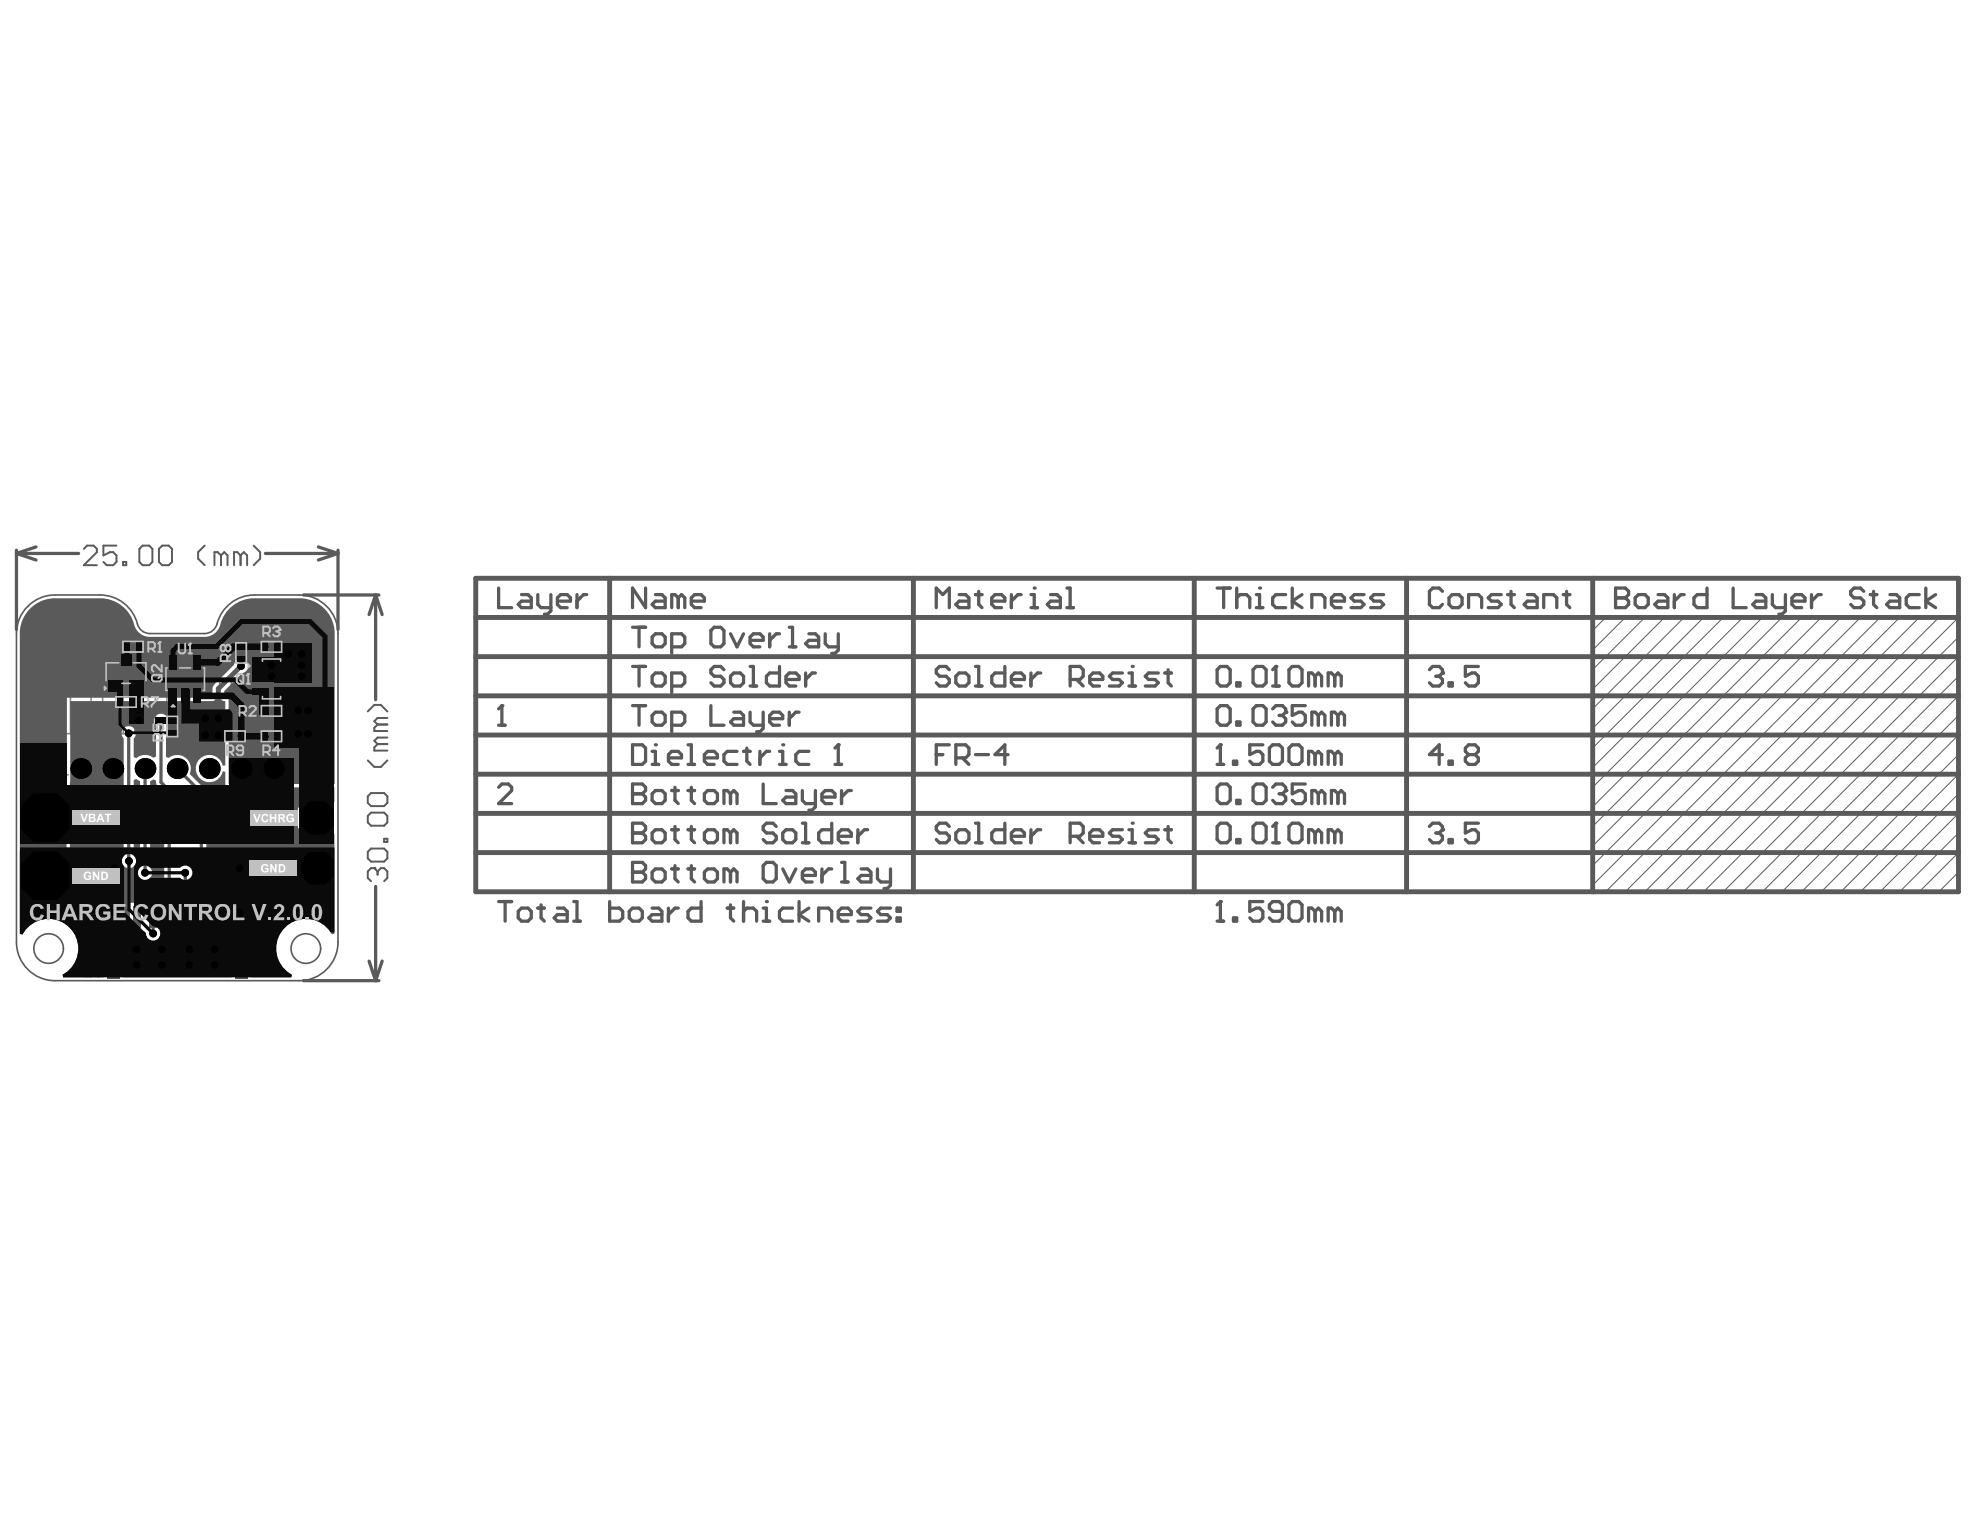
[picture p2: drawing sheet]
<svg xmlns="http://www.w3.org/2000/svg" width="279mm" height="216mm" viewBox="0 0 279 216" stroke-linecap="round" stroke-linejoin="round" font-family="sans-serif">
<g fill="none" stroke="#5a5a5a" stroke-width=".69">
<path d="M67.1 87.1h209.3M67.1 81.6h209.3v44.2h-209.3zM67.1 98.2h209.3M67.1 92.7h209.3M86 81.6v44.2M128.9 81.6v44.2M168.5 81.6v44.2M198.5 81.6v44.2M224.7 81.6v44.2M67.1 114.8h209.3M67.1 109.2h209.3M67.1 103.7h209.3"/>
<path d="M67.1 120.3h209.3"/>
</g>
<g fill="none" stroke="#5a5a5a" stroke-width=".14">
<path d="M226.6 87.1l-1.9 1.9M229.3 87.1l-4.6 4.6M232.1 87.1l-7.4 7.4M234.9 87.1l-10.2 10.2M237.6 87.1l-12.9 12.9M240.4 87.1l-15.7 15.7M243.2 87.1l-18.5 18.4M245.9 87.1l-21.2 21.2M248.7 87.1l-24 24M251.5 87.1l-26.8 26.7M254.2 87.1l-29.5 29.5M257 87.1l-32.3 32.3"/>
<path d="M259.8 87.1l-35.1 35M262.5 87.1l-37.8 37.8M265.3 87.1l-38.7 38.7M268.1 87.1l-38.8 38.7M270.8 87.1l-38.7 38.7M273.6 87.1l-38.7 38.7M276.4 98.2l-27.7 27.6M276.4 95.4l-30.5 30.4M276.4 92.7l-33.2 33.1M276.4 89.9l-36 35.9M276.4 87.1l-38.8 38.7M276.4 117.5l-8.3 8.3"/>
<path d="M276.4 114.8l-11.1 11M276.4 112l-13.9 13.8M276.4 109.2l-16.6 16.6M276.4 106.5l-19.4 19.3M276.4 103.7l-22.2 22.1M276.4 101l-24.9 24.8M276.4 123.1l-2.8 2.7M276.4 120.3l-5.6 5.5"/>
</g>
<path d="M70.4 83v2.7h1.8M70.8 99.6v2.7M73.6 83.9h.9l.5 .5v1.3h-1.4l-.5-.4 .5-.5h1.4M75.9 83.9v1.4l.5 .4h1.3M77.7 83.9v2.3l-.4 .5h-.5M78.7 84.8h1.8v-.4l-.5-.5h-.9l-.4 .5v.9l.4 .4h.9M81.4 83.9v1.8M82.8 83.9h-.5l-.9 .9M70.4 111.1l.4-.5h.9l.5 .5v.5l-1.8 1.8h1.8M70.4 102.3h.9" fill="none" stroke="#5a5a5a" stroke-width=".46"/>
<circle cx="70.8" cy="99.6" r=".23" fill="#5a5a5a"/>
<path d="M70.8 99.6l-.4 .4M91.1 83v2.7l-1.8-2.7v2.7M92.5 83.9h.9l.5 .5v1.3h-1.4l-.5-.4 .5-.5h1.4M95.7 84.4l-.5-.5h-.4v1.8M95.7 84.4v1.3M95.7 84.4l.5-.5 .4 .5v1.3M97.6 84.8h1.8v-.4l-.5-.5h-.9l-.4 .5v.9l.4 .4h.9M89.3 121.7v2.8h1.3l.5-.5v-.5l-.5-.4h-1.3" fill="none" stroke="#5a5a5a" stroke-width=".46"/>
<circle cx="89.3" cy="123.1" r=".23" fill="#5a5a5a"/>
<g fill="none" stroke="#5a5a5a" stroke-width=".46">
<path d="M89.3 116.2v2.7h1.3l.5-.4v-.5l-.5-.5h-1.3M89.3 121.7h1.3l.5 .5v.4l-.5 .5h-1.3M92 123.1l.5-.5h.9l.5 .5v.9l-.5 .5h-.9l-.5-.5zM94.8 122.6h.9M95.2 122.2v1.8l.5 .5M97.1 122.6h.9M97.6 122.2v1.8l.4 .5M99.4 123.1l.5-.5h.9l.4 .5v.9l-.4 .5h-.9l-.5-.5zM103.1 123.1l-.5-.5h-.4v1.9M103.1 123.1v1.4M103.1 123.1l.4-.5 .5 .5v1.4M107.7 122.2l.5-.5h.9l.4 .5v1.8l-.4 .5h-.9l-.5-.5z"/>
<path d="M110.5 122.6l.9 1.9 .9-1.9M113.2 123.5h1.9v-.4l-.5-.5h-.9l-.5 .5v.9l.5 .5h.9M116 122.6v1.9M117.4 122.6h-.5l-.9 .9M118.7 121.7h.5v2.8M118.7 124.5h1M121.5 122.6h.9l.5 .5v1.4h-1.4l-.4-.5 .4-.5h1.4M123.8 122.6v1.4l.5 .5h1.4M125.7 122.6v2.3l-.5 .5h-.5"/>
</g>
<circle cx="89.3" cy="117.5" r=".23" fill="#5a5a5a"/>
<g fill="none" stroke="#5a5a5a" stroke-width=".46">
<path d="M89.3 116.2h1.3l.5 .4v.5l-.5 .4h-1.3M89.3 110.6v2.8h1.3l.5-.5v-.4l-.5-.5h-1.3M92 117.5l.5-.4h.9l.5 .4v1l-.5 .4h-.9l-.5-.4zM94.8 117.1h.9M95.2 116.6v1.9l.5 .4M97.1 117.1h.9M97.6 116.6v1.9l.4 .4M99.4 117.5l.5-.4h.9l.4 .4v1l-.4 .4h-.9l-.5-.4zM103.1 117.5l-.5-.4h-.4v1.8M103.1 117.5v1.4M103.1 117.5l.4-.4 .5 .4v1.4M109.5 116.6l-.4-.4h-.9l-.5 .4v.5l.5 .4h.9l.4 .5v.5l-.4 .4h-.9l-.5-.4"/>
<path d="M110.5 117.5l.4-.4h.9l.5 .4v1l-.5 .4h-.9l-.4-.4zM113.2 116.2h.5v2.7M113.2 118.9h.9M117.4 116.2v2.7h-1.4l-.5-.4v-1l.5-.4h1.4M118.3 118h1.8v-.5l-.4-.4h-1l-.4 .4v1l.4 .4h1M121.1 117.1v1.8M122.4 117.1h-.4l-.9 .9"/>
</g>
<circle cx="89.3" cy="112" r=".23" fill="#5a5a5a"/>
<g fill="none" stroke="#5a5a5a" stroke-width=".46">
<path d="M89.3 110.6h1.3l.5 .5v.5l-.5 .4h-1.3M89.3 105.1h1.3l.5 .5v1.8l-.5 .5h-1.3zM92 112l.5-.4h.9l.5 .4v.9l-.5 .5h-.9l-.5-.5zM92 107.9h.9M92 106h.5v1.9M94.8 111.6h.9M95.2 111.1v1.8l.5 .5M97.1 111.6h.9M97.6 111.1v1.8l.4 .5M99.4 112l.5-.4h.9l.4 .4v.9l-.4 .5h-.9l-.5-.5zM103.1 112l-.5-.4h-.4v1.8M103.1 112v1.4"/>
<path d="M103.1 112l.4-.4 .5 .4v1.4M107.7 110.6v2.8h1.8M110.9 111.6h.9l.5 .4v1.4h-1.4l-.4-.5 .4-.4h1.4M113.2 111.6v1.3l.5 .5h1.4M115.1 111.6v2.3l-.5 .4h-.5M116 112.5h1.8v-.5l-.4-.4h-1l-.4 .4v.9l.4 .5h1M118.7 111.6v1.8M120.1 111.6h-.4l-1 .9"/>
</g>
<circle cx="92.5" cy="105.1" r=".23" fill="#5a5a5a"/>
<path d="M94.3 106.9h1.9v-.4l-.5-.5h-.9l-.5 .5v.9l.5 .5h.9M97.1 107.9h.9M97.1 105.1h.5v2.8M99.4 106.9h1.8v-.4l-.4-.5h-.9l-.5 .5v.9l.5 .5h.9M104 106h-1.4l-.4 .5v.9l.4 .5h1.4M104.9 106h.9M105.4 105.6v1.8l.4 .5M107.2 106v1.9M108.6 106h-.4l-1 .9M110 107.9h.9M110 106h.5v1.9" fill="none" stroke="#5a5a5a" stroke-width=".46"/>
<circle cx="110.5" cy="105.1" r=".23" fill="#5a5a5a"/>
<path d="M114.1 106h-1.3l-.5 .5v.9l.5 .5h1.3M117.8 107.9h.9M118.3 105.1v2.8" fill="none" stroke="#5a5a5a" stroke-width=".46"/>
<circle cx="118.3" cy="105.1" r=".23" fill="#5a5a5a"/>
<g fill="none" stroke="#5a5a5a" stroke-width=".46">
<path d="M89.3 99.6h1.8M89.3 94h1.8M89.3 88.5h1.8M90.2 88.5v2.8M90.2 94v2.8M90.2 99.6v2.7M92 89.9l.5-.5h.9l.5 .5v.9l-.5 .5h-.9l-.5-.5zM92 95.4l.5-.4h.9l.5 .4v.9l-.5 .5h-.9l-.5-.5zM94.8 96.8h1.4l.4-.5v-.9l-.4-.4h-1.4v2.7M94.8 91.3h1.4l.4-.5v-.9l-.4-.5h-1.4v2.8M100.3 99.6v2.7h1.9M100.8 88.5h.9l.5 .5v1.8l-.5 .5h-.9l-.5-.5v-1.8z"/>
<path d="M102.2 94.5l-.5-.5h-.9l-.5 .5v.5l.5 .4h.9l.5 .5v.4l-.5 .5h-.9l-.5-.5M103.1 95.4l.4-.4h1l.4 .4v.9l-.4 .5h-1l-.4-.5zM103.1 89.4l.9 1.9 .9-1.9M105.8 90.4h1.9v-.5l-.5-.5h-.9l-.5 .5v.9l.5 .5h.9M105.8 94h.5v2.8M105.8 96.8h1M108.6 89.4v1.9M110 94v2.8h-1.4l-.4-.5v-.9l.4-.4h1.4M110 89.4h-.5l-.9 1M110.9 95.9h1.9v-.5l-.5-.4h-.9l-.5 .4v.9l.5 .5h.9M111.4 88.5h.4v2.8M111.4 91.3h.9"/>
<path d="M113.7 95v1.8M114.1 89.4h1l.4 .5v1.4h-1.4l-.4-.5 .4-.4h1.4M115.1 95h-.5l-.9 .9M116.4 89.4v1.4l.5 .5h1.4M118.3 89.4v2.3l-.5 .5h-.4M132.1 85.7v-2.7l.9 .9 1-.9v2.7M135.3 83.9h1l.4 .5v1.3h-1.4l-.4-.4 .4-.5h1.4M137.6 83.9h1M138.1 83.4v1.9l.5 .4M139.9 84.8h1.9v-.4l-.5-.5h-.9l-.5 .5v.9l.5 .4h.9M142.7 83.9v1.8M144.1 83.9h-.5l-.9 .9"/>
<path d="M145.5 83.9h.4v1.8M145.5 85.7h.9M92 101l.5-.5h.9l.5 .5v.9l-.5 .4h-.9l-.5-.4zM94.8 102.3h1.4l.4-.4v-.9l-.4-.5h-1.4v2.8M103.5 100.5h1l.4 .5v1.3h-1.4l-.4-.4 .4-.5h1.4M105.8 100.5v1.4l.5 .4h1.4M107.7 100.5v2.3l-.5 .5h-.4M108.6 101.4h1.9v-.4l-.5-.5h-.9l-.5 .5v.9l.5 .4h.9M111.4 100.5v1.8M112.8 100.5h-.5l-.9 .9M118.3 105.1l-.5 .5"/>
</g>
<circle cx="145.9" cy="83" r=".23" fill="#5a5a5a"/>
<g fill="none" stroke="#5a5a5a" stroke-width=".46">
<path d="M148.2 83.9h1l.4 .5v1.3h-1.4l-.4-.4 .4-.5h1.4M150.5 85.7h1M150.5 83h.5v2.7M134 116.6l-.5-.4h-.9l-.5 .4v.5l.5 .4h.9l.5 .5v.5l-.5 .4h-.9l-.5-.4M134.9 117.5l.4-.4h1l.4 .4v1l-.4 .4h-1l-.4-.4zM137.6 116.2h.5v2.7M137.6 118.9h1M141.8 116.2v2.7h-1.4l-.5-.4v-1l.5-.4h1.4M142.7 118h1.9v-.5l-.5-.4h-.9l-.5 .4v1l.5 .4h.9M145.5 117.1v1.8M146.9 117.1h-.5l-.9 .9M151 118h1.4l.5-.5v-.9l-.5-.4h-1.4v2.7"/>
<path d="M151.9 118l1 .9M153.8 118h1.8v-.5l-.4-.4h-1l-.4 .4v1l.4 .4h1M158.4 117.1h-1.4l-.5 .4 .5 .5h.9l.5 .5-.5 .4h-1.4M159.3 118.9h.9M159.3 117.1h.5v1.8"/>
</g>
<circle cx="159.8" cy="116.2" r=".23" fill="#5a5a5a"/>
<g fill="none" stroke="#5a5a5a" stroke-width=".46">
<path d="M134 94.5l-.5-.5h-.9l-.5 .5v.5l.5 .4h.9l.5 .5v.4l-.5 .5h-.9l-.5-.5M134.9 95.4l.4-.4h1l.4 .4v.9l-.4 .5h-1l-.4-.5zM137.6 94h.5v2.8M137.6 96.8h1M141.8 94v2.8h-1.4l-.5-.5v-.9l.5-.4h1.4M142.7 95.9h1.9v-.5l-.5-.4h-.9l-.5 .4v.9l.5 .5h.9M145.5 95v1.8M146.9 95h-.5l-.9 .9M151 95.9h1.4l.5-.5v-.9l-.5-.5h-1.4v2.8M151.9 95.9l1 .9M153.8 95.9h1.8v-.5l-.4-.4h-1l-.4 .4v.9l.4 .5h1M158.4 95h-1.4l-.5 .4 .5 .5h.9l.5 .4-.5 .5h-1.4"/>
<path d="M159.3 96.8h.9M159.3 95h.5v1.8M132.1 106.5h.9M134 105.1h-1.9v2.8M134.9 106.9h1.4l.4-.4v-.9l-.4-.5h-1.4v2.8M135.8 106.9l.9 1M137.6 106.5h1.9M142.3 106.5h-1.9l1.4-1.4v2.8M163.5 117.1h-1.4l-.5 .4 .5 .5h.9l.5 .5-.5 .4h-1.4M164.4 117.1h.9M164.8 116.6v1.9l.5 .4"/>
</g>
<circle cx="159.8" cy="94" r=".23" fill="#5a5a5a"/>
<path d="M163.5 95h-1.4l-.5 .4 .5 .5h.9l.5 .4-.5 .5h-1.4M164.4 95h.9M164.8 94.5v1.8l.5 .5M171.7 83h1.9M172.7 83v2.7M174.5 83v2.7M174.5 84.4l.5-.5h.9l.5 .5v1.3M177.3 83.9h.4v1.8M177.3 85.7h.9" fill="none" stroke="#5a5a5a" stroke-width=".46"/>
<circle cx="177.7" cy="83" r=".23" fill="#5a5a5a"/>
<path d="M181.4 83.9h-1.4l-.4 .5v.9l.4 .4h1.4M182.3 83v2.7M183.7 83.9l-1.4 .9 1.4 .9M185.1 85.7v-1.8h1.4l.5 .5v1.3M187.9 84.8h1.8v-.4l-.4-.5h-1l-.4 .5v.9l.4 .4h1M192.5 83.9h-1.4l-.5 .5 .5 .4h.9l.5 .5-.5 .4h-1.4M195.3 83.9h-1.4l-.5 .5 .5 .4h.9l.5 .5-.5 .4h-1.4M172.2 116.2h.9l.5 .4v1.9l-.5 .4h-.9l-.5-.4v-1.9zM174.5 118.5h.5v.4h-.5zM176.8 116.6l.5-.4h.9l.5 .4v1.9l-.5 .4h-.9l-.5-.4zM179.6 118.9h.9M180 116.2v2.7" fill="none" stroke="#5a5a5a" stroke-width=".46"/>
<circle cx="180" cy="116.2" r=".23" fill="#5a5a5a"/>
<path d="M172.2 110.6h.9l.5 .5v1.8l-.5 .5h-.9l-.5-.5v-1.8zM174.5 112.9h.5v.5h-.5zM176.8 111.1l.5-.5h.9l.5 .5v1.8l-.5 .5h-.9l-.5-.5zM179.6 111.1l.4-.5h1l.4 .5v.5M180 116.2l-.4 .4M181.9 116.6l.4-.4h1l.4 .4v1.9l-.4 .4h-1l-.4-.4zM185.6 117.5l-.5-.4h-.4v1.8M185.6 117.5v1.4M185.6 117.5l.4-.4 .5 .4v1.4M188.3 117.5l-.4-.4h-.5v1.8M188.3 117.5v1.4M188.3 117.5l.5-.4 .5 .4v1.4" fill="none" stroke="#5a5a5a" stroke-width=".46"/>
<circle cx="181.4" cy="111.6" r=".23" fill="#5a5a5a"/>
<path d="M171.7 107.9h1M172.2 105.1v2.8M180.5 112h.5M181 112l.4 .5v.4l-.4 .5h-1l-.4-.5M181.4 111.6l-.4 .4M184.2 110.6h-1.9v1.4l1-.4h.4l.5 .4v.9l-.5 .5h-.9l-.5-.5M186 112l-.4-.4h-.5v1.8M186 112v1.4M186 112l.5-.4 .5 .4v1.4M188.8 112l-.5-.4h-.4v1.8M188.8 112v1.4M188.8 112l.5-.4 .4 .4v1.4" fill="none" stroke="#5a5a5a" stroke-width=".46"/>
<circle cx="172.2" cy="105.1" r=".23" fill="#5a5a5a"/>
<g fill="none" stroke="#5a5a5a" stroke-width=".46">
<path d="M172.2 99.6h.9l.5 .4v1.9l-.5 .4h-.9l-.5-.4v-1.9zM172.2 105.1l-.5 .5M174.1 107.4h.4v.5h-.4zM174.5 101.9h.5v.4h-.5zM176.8 100l.5-.4h.9l.5 .4v1.9l-.5 .4h-.9l-.5-.4zM178.2 105.1h-1.8v1.4l.9-.5h.4l.5 .5v.9l-.5 .5h-.9l-.4-.5M179.1 105.6l.5-.5h.9l.5 .5v1.8l-.5 .5h-.9l-.5-.5zM179.6 100l.4-.4h1l.4 .4v.5M181.9 105.6l.4-.5h1l.4 .5v1.8l-.4 .5h-1l-.4-.5zM185.6 106.5l-.5-.5h-.4v1.9M185.6 106.5v1.4M185.6 106.5l.4-.5 .5 .5v1.4"/>
<path d="M188.3 106.5l-.4-.5h-.5v1.9M188.3 106.5v1.4M188.3 106.5l.5-.5 .5 .5v1.4"/>
</g>
<circle cx="181.4" cy="100.5" r=".23" fill="#5a5a5a"/>
<g fill="none" stroke="#5a5a5a" stroke-width=".46">
<path d="M172.2 94h.9l.5 .5v1.8l-.5 .5h-.9l-.5-.5v-1.8zM174.5 96.3h.5v.5h-.5zM176.8 94.5l.5-.5h.9l.5 .5v1.8l-.5 .5h-.9l-.5-.5zM179.6 96.8h.9M180 94v2.8M184.2 99.6h-1.9v1.4l1-.5h.4l.5 .5v.9l-.5 .4h-.9l-.5-.4M180.5 101h.5M181 101l.4 .4v.5l-.4 .4h-1l-.4-.4M181.4 100.5l-.4 .5M186 101l-.4-.5h-.5v1.8M186 101v1.3M186 101l.5-.5 .5 .5v1.3"/>
<path d="M188.8 101l-.5-.5h-.4v1.8M188.8 101v1.3M188.8 101l.5-.5 .4 .5v1.3"/>
</g>
<circle cx="180" cy="94" r=".23" fill="#5a5a5a"/>
<g fill="none" stroke="#5a5a5a" stroke-width=".46">
<path d="M180 94l-.4 .5M181.9 94.5l.4-.5h1l.4 .5v1.8l-.4 .5h-1l-.4-.5zM185.6 95.4l-.5-.4h-.4v1.8M185.6 95.4v1.4M185.6 95.4l.4-.4 .5 .4v1.4M188.3 95.4l-.4-.4h-.5v1.8M188.3 95.4v1.4M188.3 95.4l.5-.4 .5 .4v1.4M203.5 83.4l-.4-.4h-.9l-.5 .4v1.9l.5 .4h.9l.4-.4M204.5 84.4l.4-.5h1l.4 .5v.9l-.4 .4h-1l-.4-.4zM207.2 85.7v-1.8h1.4l.5 .5v1.3M211.8 83.9h-1.3l-.5 .5 .5 .4h.9l.4 .5-.4 .4h-1.4"/>
<path d="M212.8 83.9h.9M213.2 83.4v1.9l.5 .4M215.5 83.9h1l.4 .5v1.3h-1.4l-.4-.4 .4-.5h1.4M217.8 85.7v-1.8h1.4l.5 .5v1.3M220.6 83.9h.9M221.1 83.4v1.9l.4 .4M201.7 116.6l.5-.4h.9l.4 .4v.5"/>
</g>
<circle cx="203.5" cy="117.1" r=".23" fill="#5a5a5a"/>
<path d="M201.7 94.5l.5-.5h.9l.4 .5v.5M202.6 117.5h.5M203.1 117.5l.4 .5v.5l-.4 .4h-.9l-.5-.4M203.5 117.1l-.4 .4M203.5 106.5h-1.8l1.4-1.4v2.8M204.5 118.5h.4v.4h-.4zM204.5 107.4h.4v.5h-.4zM207.2 106.5l-.4-.5v-.4l.4-.5h1l.4 .5v.4l-.4 .5M207.2 106.5l-.4 .4v.5l.4 .5h1l.4-.5v-.5l-.4-.4M207.2 106.5h1M208.6 116.2h-1.8v1.3l.9-.4h.5l.4 .4v1l-.4 .4h-1l-.4-.4" fill="none" stroke="#5a5a5a" stroke-width=".46"/>
<circle cx="203.5" cy="95" r=".23" fill="#5a5a5a"/>
<path d="M202.6 95.4h.5M203.1 95.4l.4 .5v.4l-.4 .5h-.9l-.5-.5M203.5 95l-.4 .4M204.5 96.3h.4v.5h-.4zM208.6 94h-1.8v1.4l.9-.4h.5l.4 .4v.9l-.4 .5h-1l-.4-.5M228 83v2.7h1.4l.4-.4v-.5l-.4-.4h-1.4" fill="none" stroke="#5a5a5a" stroke-width=".46"/>
<circle cx="228" cy="84.4" r=".23" fill="#5a5a5a"/>
<g fill="none" stroke="#5a5a5a" stroke-width=".46">
<path d="M228 83h1.4l.4 .4v.5l-.4 .5h-1.4M230.7 84.4l.5-.5h.9l.5 .5v.9l-.5 .4h-.9l-.5-.4zM234 83.9h.9l.4 .5v1.3h-1.3l-.5-.4 .5-.5h1.3M236.3 83.9v1.8M237.7 83.9h-.5l-.9 .9M240.9 83v2.7h-1.4l-.5-.4v-.9l.5-.5h1.4M244.6 83v2.7h1.8M247.8 83.9h.9l.5 .5v1.3h-1.4l-.5-.4 .5-.5h1.4M250.1 83.9v1.4l.5 .4h1.3M251.9 83.9v2.3l-.4 .5h-.5M252.9 84.8h1.8v-.4l-.5-.5h-.9l-.4 .5v.9l.4 .4h.9M255.6 83.9v1.8"/>
<path d="M257 83.9h-.5l-.9 .9M263 83.4l-.5-.4h-.9l-.4 .4v.5l.4 .5h.9l.5 .4v.5l-.5 .4h-.9l-.4-.4M263.9 83.9h.9M264.4 83.4v1.9l.4 .4M266.7 83.9h.9l.5 .5v1.3h-1.4l-.5-.4 .5-.5h1.4M270.8 83.9h-1.3l-.5 .5v.9l.5 .4h1.3M271.8 83v2.7M273.1 83.9l-1.3 .9 1.3 .9M70.4 127.2h1.8M71.3 127.2v2.8M73.1 128.6l.5-.5h.9l.5 .5v.9l-.5 .5h-.9l-.5-.5zM75.9 128.1h.9"/>
<path d="M76.4 127.7v1.8l.4 .5M78.7 128.1h.9l.4 .5v1.4h-1.3l-.5-.5 .5-.4h1.3M81 127.2h.4v2.8M81 130h.9M86 127.2v2.8h1.4l.5-.5v-.9l-.5-.5h-1.4M88.8 128.6l.5-.5h.9l.4 .5v.9l-.4 .5h-.9l-.5-.5zM92 128.1h.9l.5 .5v1.4h-1.4l-.4-.5 .4-.4h1.4M94.3 128.1v1.9M95.7 128.1h-.5l-.9 1M98.9 127.2v2.8h-1.4l-.4-.5v-.9l.4-.5h1.4M102.6 128.1h.9M103.1 127.7v1.8l.4 .5"/>
<path d="M104.9 128.6l.5-.5h.9l.5 .5v1.4M104.9 127.2v2.8M107.7 130h.9M107.7 128.1h.4v1.9"/>
</g>
<circle cx="108.1" cy="127.2" r=".23" fill="#5a5a5a"/>
<path d="M111.8 128.1h-1.3l-.5 .5v.9l.5 .5h1.3M112.8 127.2v2.8M114.1 128.1l-1.3 1 1.3 .9M115.5 130v-1.9h1.4l.5 .5v1.4M118.3 129.1h1.8v-.5l-.4-.5h-1l-.4 .5v.9l.4 .5h1M122.9 128.1h-1.4l-.4 .5 .4 .5h.9l.5 .4-.5 .5h-1.3M125.7 128.1h-1.4l-.5 .5 .5 .5h.9l.5 .4-.5 .5h-1.4M126.6 128.1h.4v.5h-.4zM126.6 129.5h.4v.5h-.4zM171.7 130h1M172.2 127.2v2.8" fill="none" stroke="#5a5a5a" stroke-width=".46"/>
<circle cx="172.2" cy="127.2" r=".23" fill="#5a5a5a"/>
<g fill="none" stroke="#5a5a5a" stroke-width=".46">
<path d="M2.3 78.1l2.8 .9M2.3 78.1h8.8M2.3 77.6v11.2M5.1 77.2l-2.8 .9M37.5 78.1h10.2M44.9 77.2l2.8 .9M47.7 78.1l-2.8 .9M47.7 77.6v11.2M42.8 84h10.7M53 84l.9 2.7M53 84l-.9 2.7M53 84v14.7"/>
<path d="M42.8 138.4h10.7M52.1 135.6l.9 2.8M53 125.1v13.3M53.9 135.6l-.9 2.8M172.2 127.2l-.5 .5M174.1 129.5h.4v.5h-.4zM178.2 127.2h-1.8v1.4l.9-.5h.4l.5 .5v.9l-.5 .5h-.9l-.4-.5M181 128.6h-1.4l-.5-.5v-.4l.5-.5h.9l.5 .5v1.8l-.5 .5h-.9l-.5-.5M181.9 127.7l.4-.5h1l.4 .5v1.8l-.4 .5h-1l-.4-.5zM185.6 128.6l-.5-.5h-.4v1.9M185.6 128.6v1.4M185.6 128.6l.4-.5 .5 .5v1.4"/>
<path d="M188.3 128.6l-.4-.5h-.5v1.9M188.3 128.6v1.4M188.3 128.6l.5-.5 .5 .5v1.4"/>
</g>
<g fill="none" stroke="#5a5a5a" stroke-width=".23">
<path d="M3.9 85.6a5.4 5.4 0 0 1 3.9-1.6h6.3a5.4 5.4 0 0 1 5.3 4 1.81 1.81 0 0 0 1.7 1.4h7.8a1.81 1.81 0 0 0 1.7-1.4 5.4 5.4 0 0 1 5.3-4h6.4a5.4 5.4 0 0 1 5.4 5.4v43.5a5.4 5.4 0 0 1-5.4 5.5h-34.5a5.4 5.4 0 0 1-5.5-5.5v-43.5a5.4 5.4 0 0 1 1.6-3.8z"/>
<circle cx="11.4" cy="108.5" r="1.36"/>
<circle cx="15.9" cy="108.5" r="1.36"/>
<circle cx="20.5" cy="108.5" r="1.36"/>
<circle cx="25" cy="108.5" r="1.36"/>
<circle cx="29.5" cy="108.5" r="1.36"/>
<circle cx="34.1" cy="108.5" r="1.36"/>
<circle cx="38.6" cy="108.5" r="1.36"/>
<circle cx="6.9" cy="133.9" r="2.09"/>
<circle cx="43.2" cy="133.9" r="2.09"/>
</g>
<g fill="none" stroke="#5a5a5a" stroke-width=".28">
<path d="M11.8 77.5l.5-.5h.9l.5 .5v.4l-1.9 1.9h1.9M16.4 77h-1.8v1.4l.9-.5h.5l.4 .5v.9l-.4 .5h-.9l-.5-.5M17.4 79.3h.4v.5h-.4zM19.7 77.5l.4-.5h.9l.5 .5v1.8l-.5 .5h-.9l-.4-.5zM22.4 77.5l.5-.5h.9l.5 .5v1.8l-.5 .5h-.9l-.5-.5zM28.9 77l-.9 .9v.9l.9 1M31.2 78.4l-.5-.5h-.4v1.9M31.2 78.4v1.4M31.2 78.4l.4-.5 .5 .5v1.4M33.9 78.4l-.4-.5h-.5v1.9M33.9 78.4v1.4M33.9 78.4l.5-.5 .5 .5v1.4"/>
<path d="M35.8 77l.9 .9v.9l-.9 1M51.9 112.4l.5-.5h1.8l.5 .5v.9l-.5 .5h-1.8l-.5-.5zM51.9 115.1l.5-.4h1.8l.5 .4v1l-.5 .4h-1.8l-.5-.4zM51.9 107.3l.9 .9h.9l1-.9M51.9 100.4l.9-.9h.9l1 .9M53.3 105l-.5 .5v.4h1.9M53.3 102.2l-.5 .5v.5h1.9M53.3 105h1.4M53.3 102.2h1.4M54.2 118.4h.5v.4h-.5zM54.7 104.1h-1.4l-.5 .4 .5 .5M54.7 101.3h-1.4l-.5 .5 .5 .4"/>
<path d="M51.9 120.2l.5-.5h1.8l.5 .5v.9l-.5 .5h-1.8l-.5-.5zM52.8 122.5h.1M52.8 122.5h-.4l-.5 .5v.9l.5 .4M52.8 122.5l.5 .5M53.3 123l.4-.5h.5l.5 .5v.9l-.5 .4M53.3 123v.4"/>
</g>
<path d="M9.6 109.3h-2.3v-5.8h35.4v5.8h-2.3M9.9 103.5v-7.4h2.9v7.4M14.5 103.5v-7.4h2.9v7.4M19 103.5v-7.4h2.9v7.4M23.6 103.5v-7.4h2.9v7.4M25 108.5h.2M28.1 103.5v-7.4h2.9v7.4M32.6 103.5v-7.4h2.9v7.4M37.2 103.5v-7.4h2.9v7.4" fill="none" stroke="#8c8c8c" stroke-width=".23"/>
<path d="M31.7 128.8l.2-.3v.5z" fill="none" stroke="#8c8c8c" stroke-width=".46"/>
<path d="M15.9 129.8v2.3h-.9M16.4 129.8h-1.4v3.2M17.2 137.6h15.6M33.6 129.8h1.4v3.2M34.1 129.8v2.3h.8" fill="none" stroke="#8c8c8c" stroke-width=".22"/>
<path d="M43.9 109.1h.4M44.1 107.8h.1M44.1 107.8v1.3M44.1 107.8l.2 .2M44.8 107.8h.5M45 107.8v1.1l.3 .2h.2l.2-.2M12.9 136.6l-.3-.2h-.4l-.3 .2v.3l1 .9h-1M13.3 136.4h.5M13.5 136.4v1.2l.3 .2h.2l.2-.2" fill="none" stroke="#8c8c8c" stroke-width=".28"/>
<g fill="#5a5a5a">
<path d="M4 86.1a4.9 4.9 0 0 1 3.8-1.7h6.3a5.2 5.2 0 0 1 5 4.2 2.27 2.27 0 0 0 1.9 1.3h7.9a2.3 2.3 0 0 0 2.1-1.6 4.9 4.9 0 0 1 4.9-3.9h6.4a4.9 4.9 0 0 1 4.9 5v21.2h-14.9v-12.1h-.7v-1l2.6-2.5a1.02 1.02 0 0 0 .8-1.1 1.02 1.02 0 0 0-.9-.9 1.02 1.02 0 0 0-1.1 .8l-3 3.1v1.6h-20.6v21.1h-6.6v-30.2a4.9 4.9 0 0 1 1.2-3.3zM40.9 99l-.1 .4v5.1a.47 .47 0 0 0 .4 .4h3.2a.47 .47 0 0 0 .5-.4v-5.1a.47 .47 0 0 0-.5-.5h-3.2z"/>
<path d="M9.9 98.9h20.1a.47 .47 0 0 0 .5-.4h.7a.5 .5 0 0 0 .6 .4v9.1l-.4 .1a1.92 1.92 0 0 0-2.9-1.2 1.92 1.92 0 0 0 0 3.1 1.92 1.92 0 0 0 2.9-1.2l.4 .1v1.8l.2 .3 .2 .1h15v2.1l-.3 .1-.7-.6h-2.8l-1.4 1.3v2.8l1.4 1.4h2.8l.7-.7 .3 .2v14l-.4 .1a4.2 4.2 0 0 0-6.6-.9 4.2 4.2 0 0 0 1 6.6l-.1 .4h-5.7v-5.1h-2.7v5.1h-15.4v-5.1h-2.7v5.1h-5.7l-.1-.4a4.2 4.2 0 0 0 1-6.6 4.2 4.2 0 0 0-6.6 1l-.4-.1v-11.7h6.6l.2-.1 .2-.3 .1-2 .4-.4v-3.9l-.4-.4zM17.3 102.9a.98 .98 0 0 0 .2 1.3v16.6a1.01 1.01 0 0 0 0 1.5 1.01 1.01 0 0 0 1.5-.1 1.01 1.01 0 0 0-.1-1.5v-10.6l.3-.2 .6 .3v12.2a1.01 1.01 0 0 0-.1 1.5 1.01 1.01 0 0 0 1.5 0 1.01 1.01 0 0 0 0-1.4v-12.3l.4-.2 .4 .1 .1 .6 .1 .2 1 .9v15.3l-.3 .3h-4.6v4h2l.3 .3a1.01 1.01 0 0 0 1 1.1 1.01 1.01 0 0 0 1-1.1l.4-.3h6.4v-4h-.3v-15.5l-.2-.5-2.1-2.2a1.92 1.92 0 0 0-.6-2.3 1.92 1.92 0 0 0-2.4 .1l-.4-.2v-4.4a1.01 1.01 0 0 0 0-1.4 1.01 1.01 0 0 0-1.4 0 1.01 1.01 0 0 0 0 1.4v4.4l-.4 .1a1.91 1.91 0 0 0-2.4 .1l-.3-.2v-2.6a1.02 1.02 0 0 0-.1-1.5 1.02 1.02 0 0 0-1.5 .2z"/>
</g>
<path d="M18.2 103.5v18M20.5 108.5v14.6M22.7 101.7v8.7l1.2 1.2v17.8M25 108.5l3.4 3.4v17.5M28.4 117.5h.1M20.5 123.1v.1M21.6 129.4v2.3M26.1 123.2v6.2M28.4 129.4h.1" fill="none" stroke="#5a5a5a" stroke-width=".46"/>
<path d="M34 94l-3.2 3.2v4.2" fill="none" stroke="#5a5a5a" stroke-width=".69"/>
<path d="M41.2 99.4h3.2v5.1h-3.2z" fill-rule="evenodd" fill="#5a5a5a"/>
<g fill="#000">
<circle cx="34" cy="94" r=".54"/>
<circle cx="38.3" cy="95.4" r=".54"/>
<circle cx="38.3" cy="93.9" r=".54"/>
<circle cx="40.7" cy="92.3" r=".54"/>
<circle cx="42.5" cy="92.3" r=".54"/>
<circle cx="42.5" cy="95.4" r=".54"/>
<circle cx="42.5" cy="93.9" r=".54"/>
<circle cx="11.4" cy="108.5" r="1.45"/>
<circle cx="15.9" cy="108.5" r="1.45"/>
<circle cx="18.2" cy="103.5" r=".54"/>
<circle cx="19.6" cy="100.1" r=".54"/>
<circle cx="19.6" cy="101.6" r=".54"/>
<circle cx="20.5" cy="108.5" r="1.45"/>
<circle cx="22.7" cy="101.7" r=".54"/>
<circle cx="25" cy="108.5" r="1.45"/>
<circle cx="28.9" cy="103.7" r=".54"/>
<circle cx="28.9" cy="101.4" r=".54"/>
<circle cx="29.5" cy="108.5" r="1.45"/>
<circle cx="30.8" cy="103.7" r=".54"/>
<circle cx="30.8" cy="101.4" r=".54"/>
<circle cx="34.1" cy="108.5" r="1.45"/>
<circle cx="38.6" cy="108.5" r="1.45"/>
<circle cx="42.1" cy="103.6" r=".54"/>
<circle cx="42.1" cy="100.3" r=".54"/>
<circle cx="43.5" cy="103.6" r=".54"/>
<circle cx="43.5" cy="100.3" r=".54"/>
<circle cx="13.5" cy="128.8" r=".54"/>
<circle cx="16.1" cy="122.5" r=".54"/>
<circle cx="16.1" cy="128.8" r=".54"/>
<circle cx="18.2" cy="121.5" r=".54"/>
<circle cx="19.3" cy="134" r=".54"/>
<circle cx="19.3" cy="136.2" r=".54"/>
<circle cx="20.5" cy="123.2" r=".54"/>
<circle cx="21.6" cy="131.7" r=".54"/>
<circle cx="22.8" cy="136.2" r=".54"/>
<circle cx="22.9" cy="134" r=".54"/>
<circle cx="26.1" cy="123.2" r=".54"/>
<circle cx="26.7" cy="134" r=".54"/>
<circle cx="26.7" cy="136.2" r=".54"/>
<circle cx="30.3" cy="134" r=".54"/>
<circle cx="30.3" cy="136.2" r=".54"/>
<circle cx="33.8" cy="122.5" r=".54"/>
<circle cx="33.8" cy="128.8" r=".54"/>
<circle cx="36.4" cy="128.8" r=".54"/>
</g>
<g fill="#000">
<path d="M3 113.7l1.7-1.7h3.4l1.7 1.7v3.4l-1.7 1.7h-3.4l-1.7-1.7z" fill-rule="evenodd"/>
<path d="M42.5 114.3l1.2-1.2h2.3l1.1 1.2v2.3l-1.1 1.1h-2.3l-1.2-1.1z" fill-rule="evenodd"/>
<path d="M3 121.9l1.7-1.7h3.4l1.7 1.7v3.4l-1.7 1.7h-3.4l-1.7-1.7z" fill-rule="evenodd"/>
<path d="M42.5 121.4l1.2-1.2h2.3l1.1 1.2v2.3l-1.1 1.1h-2.3l-1.2-1.1z" fill-rule="evenodd"/>
</g>
<g fill="#5a5a5a">
<path d="M18.8 127.9h1.1v3h-1.1z" fill-rule="evenodd"/>
<path d="M15.1 133.3h1.8v4.9h-1.8z" fill-rule="evenodd"/>
<path d="M33.1 133.3h1.8v4.9h-1.8z" fill-rule="evenodd"/>
<path d="M21.1 127.9h1.1v3h-1.1z" fill-rule="evenodd"/>
<path d="M23.3 127.9h1.1v3h-1.1z" fill-rule="evenodd"/>
<path d="M25.6 127.9h1.1v3h-1.1z" fill-rule="evenodd"/>
<path d="M27.9 127.9h1.1v3h-1.1z" fill-rule="evenodd"/>
<path d="M30.1 127.9h1.1v3h-1.1z" fill-rule="evenodd"/>
</g>
<g fill="#0a0a0a">
<path d="M25.6 97.2h1.2v2.9h5.6l.4 .4v4.1h-4.7v-2.5h-2.5z"/>
<path d="M2.8 119.6h44.4v12l-.6-.1a4.2 4.2 0 0 0-6.6-.5 4.2 4.2 0 0 0 1.2 6.5l-.1 .4h-32.2l-.1-.4a4.2 4.2 0 0 0 1-6.6 4.2 4.2 0 0 0-6.7 1l-.3-.1zM19.6 122.6a1.01 1.01 0 0 0 .2 1.3 1.01 1.01 0 0 0 1.4 0h4.2a1.01 1.01 0 0 0 1.5 0 1.01 1.01 0 0 0 0-1.5 1.01 1.01 0 0 0-1.5 .1h-4.2a.99 .99 0 0 0-1.6 .1zM17.3 120.9a.98 .98 0 0 0 .2 1.3v6.4l3.1 3.1a1.01 1.01 0 0 0 1 1.1 1.01 1.01 0 0 0 1-1.1 1.01 1.01 0 0 0-1-1l-2.7-2.7v-5.8a1.02 1.02 0 0 0-.1-1.5 1.02 1.02 0 0 0-1.5 .2z"/>
</g>
<path d="M27.9 98.2h4.8l1.3 1.3v4.4M37.5 91.3h-4.6l-2.2 2.2h-2.8M34 103.9h.1M34 103.9h3.5" fill="none" stroke="#0a0a0a" stroke-width=".92"/>
<path d="M17.9 91.3v1.8l-.1 .1M19.6 91.3v2.7l2 1.9h11.6l1.7 1.7h1.3M24.4 93.5v-1.7l.6-.5h5.5l3.6-3.6h9.6l2.2 2.1v19l-1.2 1.2M34 93v1M35.9 97.6h.1M45 101.6l.2 .2" fill="none" stroke="#0a0a0a" stroke-width=".69"/>
<path d="M16.9 99.1v3.2l1.3 1.2M18.2 103.4h6.1" fill="none" stroke="#0a0a0a" stroke-width=".37"/>
<path d="M18.2 121.5v6.8l3.4 3.4M20.5 123.2h5.6" fill="none" stroke="#0a0a0a" stroke-width=".46"/>
<g fill="#0a0a0a">
<path d="M2.8 110.8h38.6v8.2h-38.6z" fill-rule="evenodd"/>
<path d="M32.3 107h9.1v12h-9.1z" fill-rule="evenodd"/>
<path d="M21.9 101.3h3v.9h-3z" fill-rule="evenodd"/>
<path d="M23.7 97.2h1.3v5h-1.3z" fill-rule="evenodd"/>
<path d="M42.2 101.3h4.9v17.7h-4.9z" fill-rule="evenodd"/>
<path d="M38.7 96.9h8.4v8.6h-8.4z" fill-rule="evenodd"/>
<path d="M16.5 96h.8v3.6h-.8z" fill-rule="evenodd"/>
<path d="M38.7 96.9h5.3v7.6h-5.3z" fill-rule="evenodd"/>
<path d="M18.2 96h2.1v6.2h-2.1z" fill-rule="evenodd"/>
<path d="M35.6 97.2h2.3v.9h-2.3z" fill-rule="evenodd"/>
<path d="M15.3 96h2v1.7h-2z" fill-rule="evenodd"/>
<path d="M36.6 97.2h1.3v3.7h-1.3z" fill-rule="evenodd"/>
<path d="M38.7 90.7h5.3v5.6h-5.3z" fill-rule="evenodd"/>
<path d="M35.6 92.7h7.8v3.6h-7.8z" fill-rule="evenodd"/>
<path d="M2.8 104.9h6.6v8.6h-6.6z" fill-rule="evenodd"/>
</g>
<g fill="#000">
<circle cx="34" cy="94" r=".54"/>
<circle cx="38.3" cy="95.4" r=".54"/>
<circle cx="38.3" cy="93.9" r=".54"/>
<circle cx="40.7" cy="92.3" r=".54"/>
<circle cx="42.5" cy="92.3" r=".54"/>
<circle cx="42.5" cy="95.4" r=".54"/>
<circle cx="42.5" cy="93.9" r=".54"/>
<circle cx="11.4" cy="108.5" r="1.45"/>
<circle cx="15.9" cy="108.5" r="1.45"/>
<circle cx="18.2" cy="103.5" r=".54"/>
<circle cx="19.6" cy="100.1" r=".54"/>
<circle cx="19.6" cy="101.6" r=".54"/>
<circle cx="20.5" cy="108.5" r="1.45"/>
<circle cx="22.7" cy="101.7" r=".54"/>
<circle cx="25" cy="108.5" r="1.45"/>
<circle cx="28.9" cy="103.7" r=".54"/>
<circle cx="28.9" cy="101.4" r=".54"/>
<circle cx="29.5" cy="108.5" r="1.45"/>
<circle cx="30.8" cy="103.7" r=".54"/>
<circle cx="30.8" cy="101.4" r=".54"/>
<circle cx="34.1" cy="108.5" r="1.45"/>
<circle cx="38.6" cy="108.5" r="1.45"/>
<circle cx="42.1" cy="103.6" r=".54"/>
<circle cx="42.1" cy="100.3" r=".54"/>
<circle cx="43.5" cy="103.6" r=".54"/>
<circle cx="43.5" cy="100.3" r=".54"/>
<circle cx="13.5" cy="128.8" r=".54"/>
<circle cx="16.1" cy="122.5" r=".54"/>
<circle cx="16.1" cy="128.8" r=".54"/>
<circle cx="18.2" cy="121.5" r=".54"/>
<circle cx="19.3" cy="134" r=".54"/>
<circle cx="19.3" cy="136.2" r=".54"/>
<circle cx="20.5" cy="123.2" r=".54"/>
<circle cx="21.6" cy="131.7" r=".54"/>
<circle cx="22.8" cy="136.2" r=".54"/>
<circle cx="22.9" cy="134" r=".54"/>
<circle cx="26.1" cy="123.2" r=".54"/>
<circle cx="26.7" cy="134" r=".54"/>
<circle cx="26.7" cy="136.2" r=".54"/>
<circle cx="30.3" cy="134" r=".54"/>
<circle cx="30.3" cy="136.2" r=".54"/>
<circle cx="33.8" cy="122.5" r=".54"/>
<circle cx="33.8" cy="128.8" r=".54"/>
<circle cx="36.4" cy="128.8" r=".54"/>
</g>
<g fill="#000">
<path d="M3 113.7l1.7-1.7h3.4l1.7 1.7v3.4l-1.7 1.7h-3.4l-1.7-1.7z" fill-rule="evenodd"/>
<path d="M42.5 114.3l1.2-1.2h2.3l1.1 1.2v2.3l-1.1 1.1h-2.3l-1.2-1.1z" fill-rule="evenodd"/>
<path d="M3 121.9l1.7-1.7h3.4l1.7 1.7v3.4l-1.7 1.7h-3.4l-1.7-1.7z" fill-rule="evenodd"/>
<path d="M42.5 121.4l1.2-1.2h2.3l1.1 1.2v2.3l-1.1 1.1h-2.3l-1.2-1.1z" fill-rule="evenodd"/>
</g>
<g fill="#0a0a0a">
<path d="M23.7 101.3h1.2v.8h-1.2z" fill-rule="evenodd"/>
<path d="M23.7 103h1.2v.8h-1.2z" fill-rule="evenodd"/>
<path d="M19.2 90.7h.8v1.1h-.8z" fill-rule="evenodd"/>
<path d="M17.5 90.7h.8v1.1h-.8z" fill-rule="evenodd"/>
<path d="M17 92.4h1.5v1.6h-1.5z" fill-rule="evenodd"/>
<path d="M15.3 96h1.5v1.7h-1.5z" fill-rule="evenodd"/>
<path d="M18.8 96h1.5v1.7h-1.5z" fill-rule="evenodd"/>
<path d="M18.2 98.5h.9v1.1h-.9z" fill-rule="evenodd"/>
<path d="M16.5 98.5h.8v1.1h-.8z" fill-rule="evenodd"/>
<path d="M37 90.7h.9v1.2h-.9z" fill-rule="evenodd"/>
<path d="M38.7 90.7h.9v1.2h-.9z" fill-rule="evenodd"/>
<path d="M33.4 90.9h1.2v.8h-1.2z" fill-rule="evenodd"/>
<path d="M33.4 92.6h1.2v.8h-1.2z" fill-rule="evenodd"/>
<path d="M23.9 97.2h1.1v2h-1.1z" fill-rule="evenodd"/>
<path d="M25.6 97.2h1.1v2h-1.1z" fill-rule="evenodd"/>
<path d="M27.3 97.2h1.1v2h-1.1z" fill-rule="evenodd"/>
<path d="M27.3 92.5h1.1v2h-1.1z" fill-rule="evenodd"/>
<path d="M23.9 92.5h1.1v2h-1.1z" fill-rule="evenodd"/>
<path d="M39.8 93.5h1.3v.9h-1.3z" fill-rule="evenodd"/>
<path d="M39.8 95.3h1.3v1h-1.3z" fill-rule="evenodd"/>
<path d="M39.8 97.2h1.3v.9h-1.3z" fill-rule="evenodd"/>
<path d="M35.6 97.2h1.2v.9h-1.2z" fill-rule="evenodd"/>
<path d="M35.6 95.3h1.2v1h-1.2z" fill-rule="evenodd"/>
<path d="M35.6 93.5h1.2v.9h-1.2z" fill-rule="evenodd"/>
<path d="M37 99.7h.9v1.2h-.9z" fill-rule="evenodd"/>
<path d="M38.7 99.7h.9v1.2h-.9z" fill-rule="evenodd"/>
<path d="M31.9 103.3h.8v1.2h-.8z" fill-rule="evenodd"/>
<path d="M33.6 103.3h.8v1.2h-.8z" fill-rule="evenodd"/>
<path d="M37 103.3h.9v1.2h-.9z" fill-rule="evenodd"/>
<path d="M38.7 103.3h.9v1.2h-.9z" fill-rule="evenodd"/>
</g>
<path d="M16.3 99.8h3M17.3 92h2.9M34.8 90.7v2.9M36.8 90.5h3M36.8 99.5h3M23.5 101v3M31.7 103.1h2.9M36.8 103.1h3" fill="none" stroke="#c0c0c0" stroke-width=".14"/>
<g fill="none" stroke="#c0c0c0" stroke-width=".23">
<path d="M14.7 96.9l.3 .2-.3 .3zM16.4 98.3h2.8v1.5h-2.8zM16.8 93.5h-1.8v2.6M17.2 96.4h1.2M17.3 90.5h2.9v1.5h-2.9zM18.8 93.5h1.8v2.6M23.6 94.3h-.2v3.1h.2M24.2 99.7l.2-.2 .3 .2zM25.3 94.2h1.6M28.7 94.3h.2v3.1h-.2M33.3 90.7h1.5v2.9h-1.5zM35 93.7l.3 .3-.3 .2z"/>
<path d="M36.9 90.5h2.8v1.5h-2.8zM36.9 99.6h2.8v1.5h-2.8zM37 98.3v.3h2.6v-.3M39.6 93.3v-.3h-2.6v.3M23.6 101.1h1.5v2.8h-1.5zM31.7 103.2h2.9v1.4h-2.9zM36.9 103.2h2.8v1.5h-2.8z"/>
</g>
<g fill="#c0c0c0">
<path d="M4.5 127.8a1 1 0 0 1 1.7 .4l-.4 .1a.58 .58 0 0 0-.8-.3 .58 .58 0 0 0-.3 .8 .58 .58 0 0 0 .2 .6 .58 .58 0 0 0 .7 0l.2-.4 .4 .2a1.05 1.05 0 0 1-1.3 .6 1.05 1.05 0 0 1-.7-1.3z"/>
<path d="M6.6 127.6h.5v.9h.9v-.9h.4v2.3h-.4v-1.1h-.9v1.1h-.5z"/>
<path d="M13.6 128a1.23 1.23 0 0 1 1.8-.1l.1 .3-.4 .1a.63 .63 0 0 0-.8-.3 .63 .63 0 0 0-.4 .8 .69 .69 0 0 0 .4 .7 .69 .69 0 0 0 .8-.2v-.3h-.5v-.4h1l-.1 1a1.23 1.23 0 0 1-1.2 .3 1.23 1.23 0 0 1-.8-1.1v-.4z"/>
<path d="M16 127.6h1.7v.4h-1.2v.5h1.1v.3h-1.1v.7h1.2v.4h-1.7z"/>
<path d="M19.2 127.8h.1a1.01 1.01 0 0 1 1.6 .4l-.4 .1a.56 .56 0 0 0-.7-.3 .56 .56 0 0 0-.4 .6v.2a.64 .64 0 0 0 .6 .7l.2-.1 .2-.1 .1-.3 .4 .2a1.02 1.02 0 0 1-1.2 .7 1.02 1.02 0 0 1-.8-1.2z"/>
<path d="M23.8 127.6h.4l1 1.5v-1.5h.4v2.3h-.4l-1-1.6v1.6h-.4z"/>
<path d="M26 127.6h1.8v.4h-.7v1.9h-.5v-1.9h-.6z"/>
<path d="M32.9 127.6h.4v1.9h1.2v.4h-1.6z"/>
<path d="M35.5 127.6h.5l.6 1.7 .5-1.7h.5l-.8 2.3h-.5z"/>
<path d="M37.8 129.4h.5v.5h-.5z"/>
<path d="M38.8 127.8a.76 .76 0 0 1 1.2 0 .76 .76 0 0 1-.3 1.1l-.5 .5h.9v.5h-1.5a2.55 2.55 0 0 1 1-1.3 .35 .35 0 0 0 0-.5 .35 .35 0 0 0-.5-.1l-.1 .3-.4-.1z"/>
<path d="M40.5 129.4h.4v.5h-.4z"/>
<path d="M43.1 129.4h.5v.5h-.5z"/>
<path d="M9.8 128.1l-.3 .8h.6zM9.5 127.6h.5l1 2.3h-.5l-.2-.5h-.9l-.2 .5h-.5z"/>
<path d="M11.7 128v.5h.4a.3 .3 0 0 0 .5-.2 .3 .3 0 0 0-.4-.3zM11.2 127.6h1a.69 .69 0 0 1 .8 .8 .66 .66 0 0 1-.5 .5l.3 .2 .5 .8h-.6l-.5-.9-.3-.1h-.2v1h-.5z"/>
<path d="M21.9 128.1v.1a.86 .86 0 0 0 .3 1.3 .68 .68 0 0 0 .7-.3 .68 .68 0 0 0 .1-.7 .63 .63 0 0 0-.4-.5 .63 .63 0 0 0-.7 .1zM21.6 127.7l.3-.1a1.17 1.17 0 0 1 1.6 1.2 1.17 1.17 0 0 1-1.6 1 1.37 1.37 0 0 1-.3-2.1z"/>
<path d="M28.5 128v.5h.5a.3 .3 0 0 0 .5-.2 .3 .3 0 0 0-.4-.3zM28.1 127.6h1a.7 .7 0 0 1 .8 .4 .64 .64 0 0 1-.4 .8h-.2l.3 .3 .5 .8h-.5l-.4-.5a.57 .57 0 0 0-.7-.5v1h-.4z"/>
<path d="M30.9 128.1v.1a.78 .78 0 0 0-.1 .9 .78 .78 0 0 0 .8 .4v-.1a.81 .81 0 0 0 .4-.8 .81 .81 0 0 0-.7-.7zM30.6 127.9v-.1a1.18 1.18 0 0 1 1.9 .6 1.18 1.18 0 0 1-1.2 1.5h-.1a1.28 1.28 0 0 1-.6-2z"/>
<path d="M41.8 128.1v.8a.46 .46 0 0 0 .3 .6l.2-.3v-.4a.81 .81 0 0 0-.2-.8l-.1-.1zM41.5 127.8a.76 .76 0 0 1 .9-.1 .76 .76 0 0 1 .4 .8 1.09 1.09 0 0 1-.7 1.4h-.1a.97 .97 0 0 1-.7-1.2l.1-.7z"/>
<path d="M44.5 128.1l-.1 .7a.59 .59 0 0 0 .3 .7 .73 .73 0 0 0 .3-.7v-.2a.54 .54 0 0 0-.3-.7zM44.2 127.8l.1-.1a.75 .75 0 0 1 .8 0 .75 .75 0 0 1 .4 .7 1.2 1.2 0 0 1-.7 1.5 .88 .88 0 0 1-.8-1.2v-.5z"/>
</g>
<path d="M10.2 122.5h6.7v2.1h-6.7z" fill-rule="evenodd" fill="#c0c0c0"/>
<g fill="#fff">
<path d="M11.9 123.1l.3-.1a.54 .54 0 0 1 .7 .3l-.3 .1a.34 .34 0 0 0-.4-.2 .34 .34 0 0 0-.2 .5 .35 .35 0 0 0 .3 .3 .35 .35 0 0 0 .3-.1v-.2h-.2v-.2h.5v.6h-.3a.61 .61 0 0 1-.8-.2 .61 .61 0 0 1 .1-.8z"/>
<path d="M13.1 123h.2l.5 .8v-.8h.2v1.2h-.2l-.5-.8v.8h-.2z"/>
<path d="M14.5 123.2v.8h.2a.39 .39 0 0 0 .2-.7v-.1zM14.3 123h.5a.67 .67 0 0 1 .3 1.1l-.8 .1z"/>
</g>
<path d="M35.3 114.4h6.7v2.1h-6.7z" fill-rule="evenodd" fill="#c0c0c0"/>
<g fill="#fff">
<path d="M35.7 114.9h.3l.3 .8 .3-.8h.2l-.4 1.1h-.3z"/>
<path d="M37 115a.54 .54 0 0 1 .9 .2h-.2a.29 .29 0 0 0-.4-.1 .29 .29 0 0 0-.2 .3 .29 .29 0 0 0 .2 .4 .29 .29 0 0 0 .4-.2l.2 .1a.55 .55 0 0 1-.8 .3 .55 .55 0 0 1-.1-.9z"/>
<path d="M38.1 114.9h.2v.4h.5v-.4h.2v1.1h-.2v-.5h-.5v.5h-.2z"/>
<path d="M40.5 115.1a.56 .56 0 0 1 .9 .1h-.2a.34 .34 0 0 0-.5 0 .34 .34 0 0 0 0 .5l.1 .1h.3h.2v-.2h-.3v-.2h.5v.4l-.3 .2a.61 .61 0 0 1-.7-.2 .61 .61 0 0 1 0-.7z"/>
<path d="M39.5 115.1v.2h.5l-.1-.2zM39.3 114.9h.5a.33 .33 0 0 1 .4 .2 .33 .33 0 0 1-.3 .4l.4 .5h-.3l-.4-.5h-.1v.5h-.2z"/>
</g>
<path d="M35.2 121.4h6.7v2.2h-6.7z" fill-rule="evenodd" fill="#c0c0c0"/>
<g fill="#fff">
<path d="M37 122.1l.2-.1a.53 .53 0 0 1 .7 .3h-.2a.36 .36 0 0 0-.6 0 .36 .36 0 0 0 .1 .5l.1 .1h.3l.1-.2h-.3v-.2h.5v.4a.64 .64 0 0 1-.9 .1 .64 .64 0 0 1 0-.9z"/>
<path d="M38.1 121.9h.3l.4 .8v-.8h.2v1.2h-.2l-.4-.8v.8h-.3z"/>
<path d="M39.6 122.2v.7h.1a.38 .38 0 0 0 .3-.6l-.1-.1zM39.3 121.9h.5a.64 .64 0 0 1 .3 1.1l-.8 .1z"/>
</g>
<path d="M10.2 114.3h6.7v2.1h-6.7z" fill-rule="evenodd" fill="#c0c0c0"/>
<g fill="#fff">
<path d="M11.3 114.8h.3l.3 .9 .3-.9h.2l-.4 1.2h-.2z"/>
<path d="M14.8 114.8h.9v.2h-.3v1h-.3v-1h-.3z"/>
<path d="M12.8 115v.3l.3-.1a.12 .12 0 0 0 .1-.1 .12 .12 0 0 0-.1-.1zM12.8 115.5v.3h.2a.18 .18 0 0 0 .3-.2 .18 .18 0 0 0-.3-.1zM12.5 114.8h.5a.3 .3 0 0 1 .4 .2 .3 .3 0 0 1-.1 .4 .32 .32 0 0 1 .2 .4 .32 .32 0 0 1-.5 .2h-.5z"/>
<path d="M14.2 115.1l-.2 .4h.3zM14 114.8h.3l.5 1.2h-.3l-.1-.3h-.5l-.1 .3h-.2z"/>
</g>
<g fill="none" stroke="#c0c0c0" stroke-width=".28">
<path d="M20 99.3h.7l.2-.2v-.5l-.2-.2h-.7v1.3M20.5 99.3l.4 .4M20.9 91.5h.7l.3-.2v-.5l-.3-.2h-.7v1.4M21.4 98.4h.9v.2l-.9 .9v.2M21.4 91.5l.5 .5M21.4 95.5l.3-.3h.9l.2 .3v.4l-.2 .3h-.9l-.3-.3zM22.3 92h.5M22.5 90.6h.1M22.5 90.6l-.2 .2M22.5 90.6v1.4M22.8 93.9v.9l-.9-.9h-.2l-.3 .2v.4l.3 .3M22.8 95.2l-.4 .5"/>
<path d="M25.2 90.8v1.2l.2 .2h.5l.2-.2v-1.2M26.6 92.2h.5M26.8 90.8h.1M26.8 90.8v1.4M26.8 90.8l-.2 .2M31.8 91.2l-.2-.2h-.2l-.3 .2v.5l.3 .2h.2l.2-.2M31.8 91.2l.3-.2h.2l.2 .2v.5l-.2 .2h-.2l-.3-.2M31.8 91.2v.5M32.1 93.3v-.7l-.3-.2h-.4l-.3 .2v.7h1.4M32.5 92.4l-.4 .4M33.4 95.3l.2-.2h.5l.2 .2v.9l-.2 .3h-.5l-.2-.3zM33.9 96l.4 .5"/>
<path d="M34.8 96.5h.5M35 95.1h.1M35 95.1v1.4M35 95.1l-.2 .2M35.2 99.9l.2-.3h.5l.2 .3v.2l-.9 .9h.9M37.2 89.3h.6l.3-.2v-.5l-.3-.2h-.6v1.4M37.6 89.3l.5 .5M38.5 88.6l.3-.2h.4l.3 .2v.3M39 89.1h.2M39.2 89.1l.3 .2v.3l-.3 .2h-.4l-.3-.2M39.5 88.9h.1M39.5 88.9l-.3 .2"/>
<path d="M21.7 102.2v.9h.6l-.2-.4v-.3l.2-.2h.5l.2 .2v.5l-.2 .2M22.6 104.5v-.7l-.3-.2h-.4l-.2 .2v.7h1.3M23 103.6l-.4 .4M32 106.1h.7l.2-.2v-.5l-.2-.2h-.7v1.4M32.5 106.1l.4 .5M33.8 100.5h.7l.2-.2v-.4l-.2-.3h-.7v1.4M34.3 100.5l.4 .5M34.3 105.9h-.7l-.2-.2v-.3l.2-.2h.5l.2 .2v.9l-.2 .3h-.5l-.2-.3M37.2 106.1h.6l.3-.2v-.5l-.3-.2h-.6v1.4M37.6 106.1l.5 .5M39.5 105.9h-1l.7-.7v1.4"/>
</g>
</svg>
